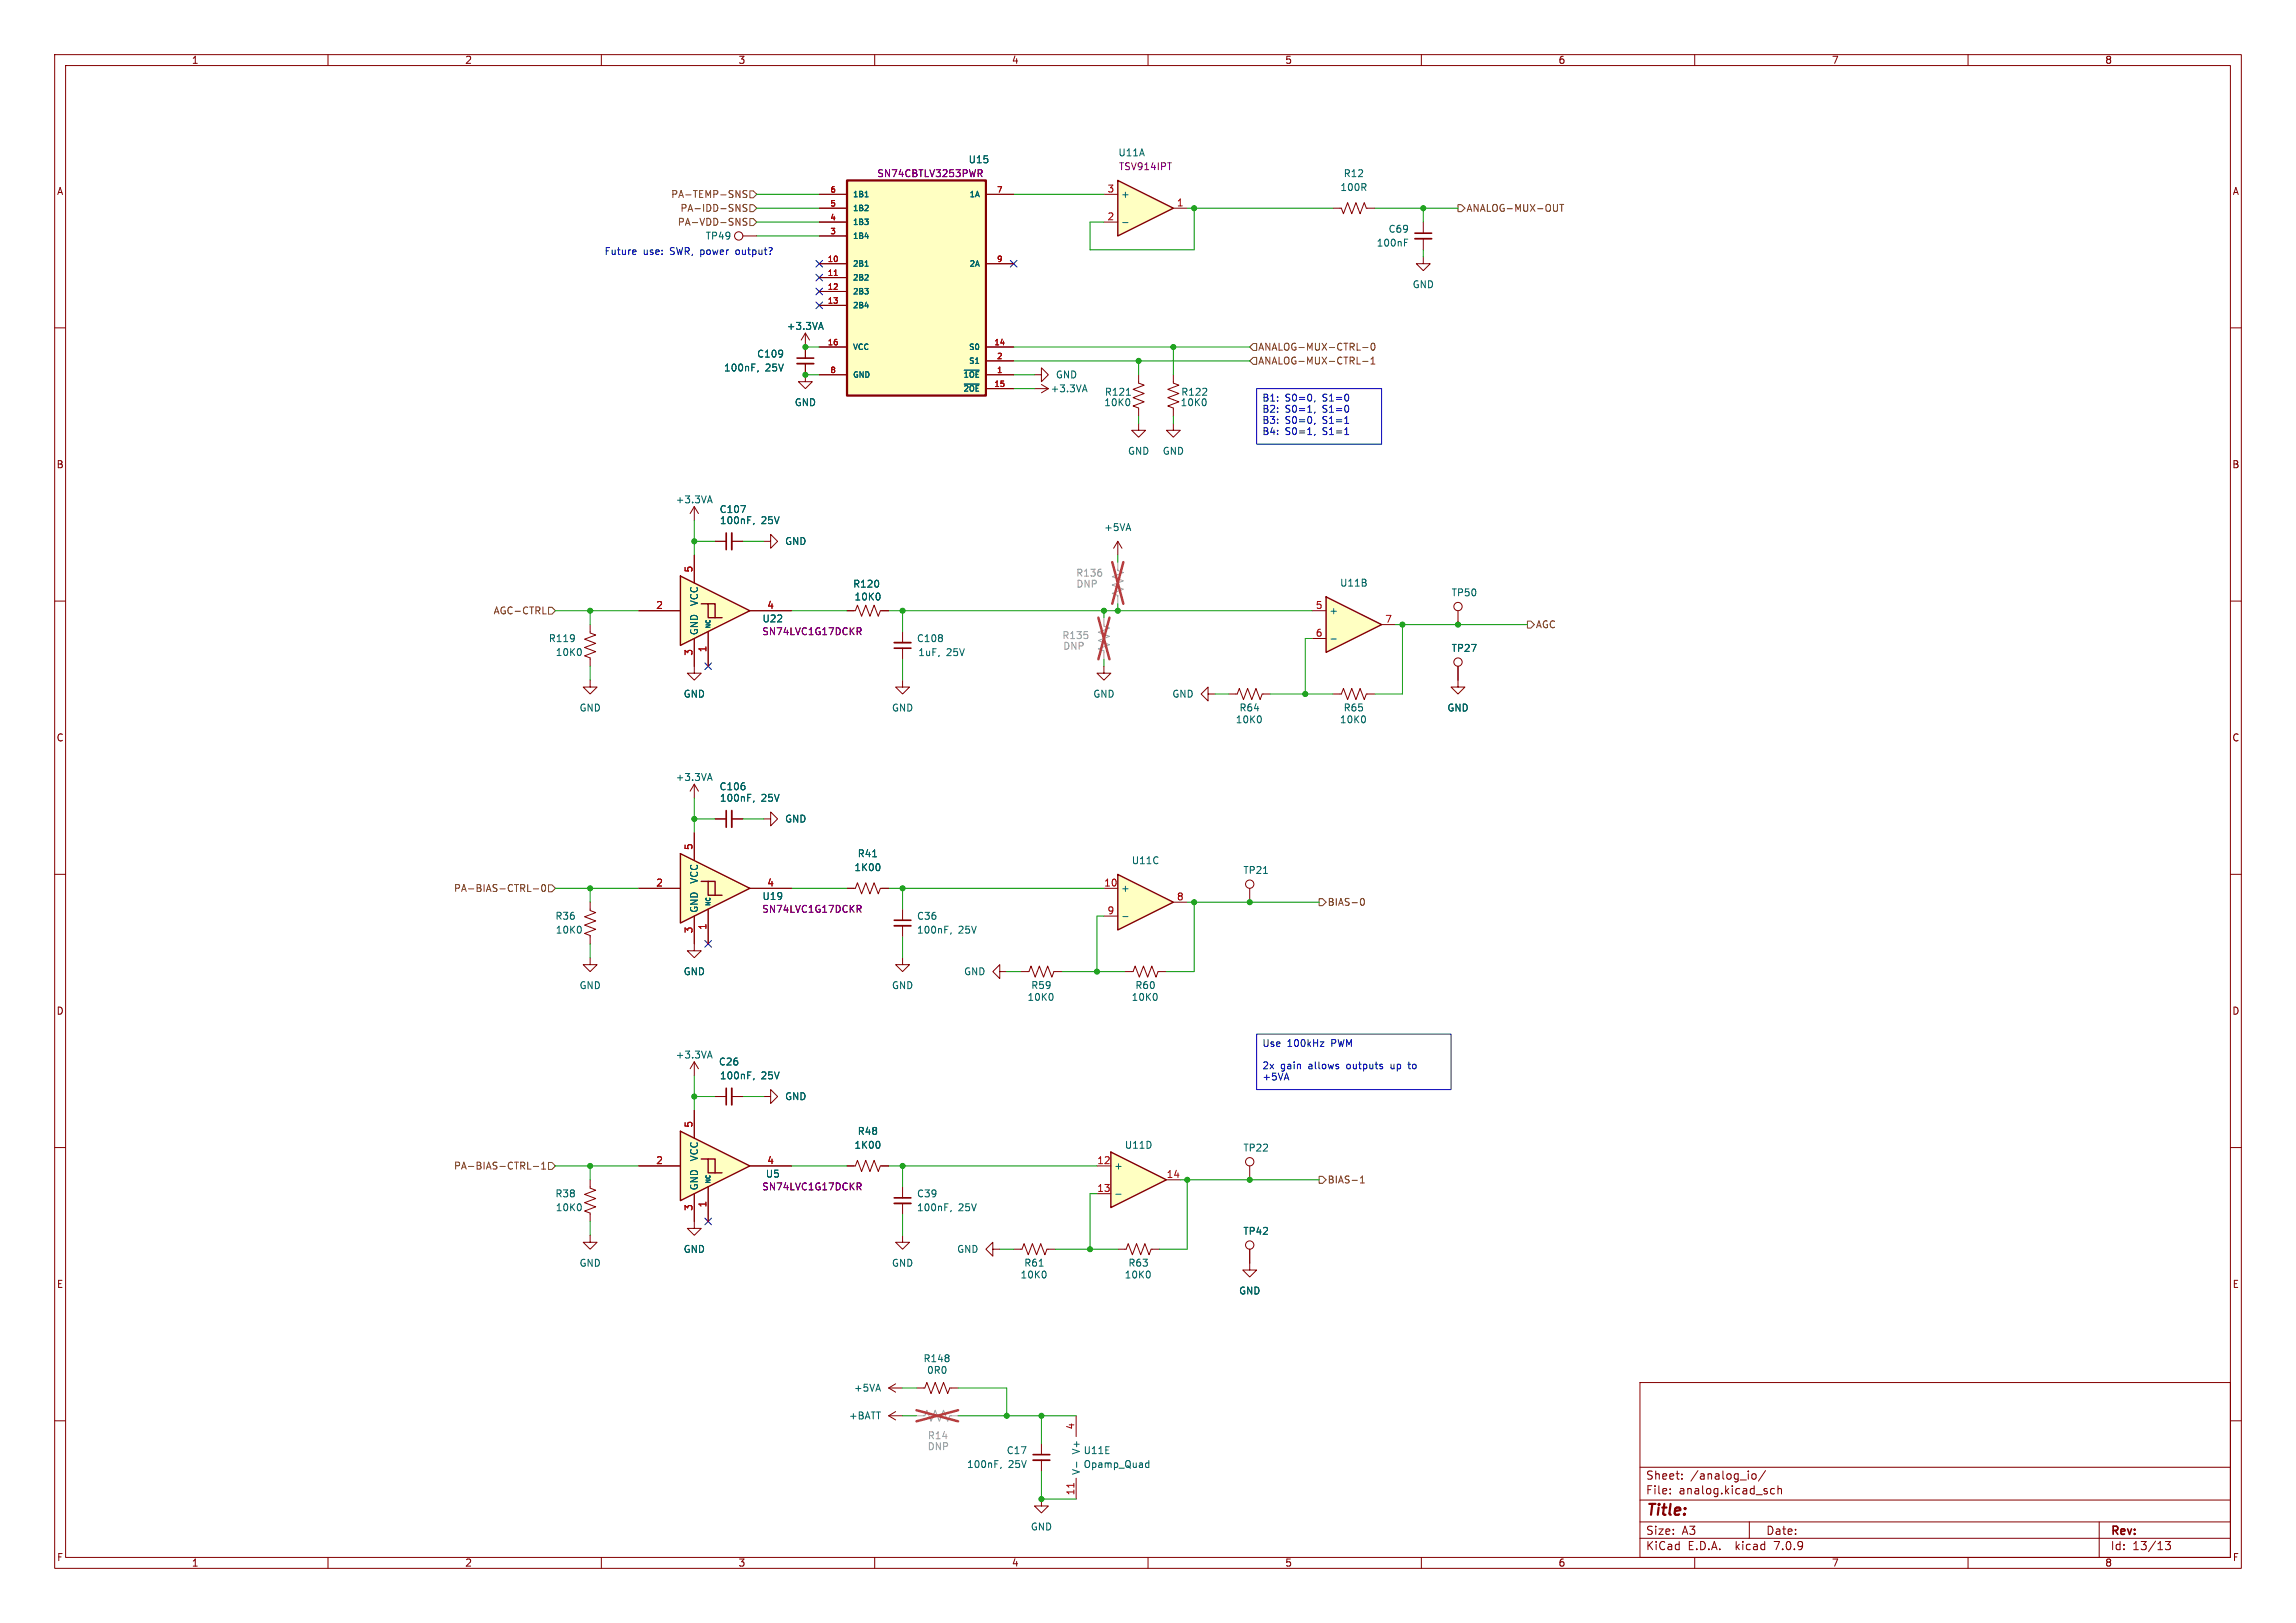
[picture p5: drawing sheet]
<svg xmlns="http://www.w3.org/2000/svg" width="420mm" height="297mm" viewBox="0 0 420 297" stroke-linecap="round" stroke-linejoin="round" font-family="sans-serif">
<defs><g id="words">
<text font-size="2.8" fill="#840000" x="301" y="277.9">Title:</text>
<g font-size="2.1" fill="#840000">
<text x="301" y="273.7">File:</text>
<text x="301" y="271">Sheet:</text>
<text x="307.1" y="273.7">analog.kicad_sch</text>
<text x="309.2" y="271">/analog_io/</text>
<text x="301" y="281.1">Size:</text>
<text x="307.6" y="281.1">A3</text>
<text x="323" y="281.1">Date:</text>
<text x="386" y="281.3">Rev:</text>
<text x="301" y="283.9">KiCad</text>
<text x="308.7" y="283.9">E.D.A.</text>
<text x="317.6" y="283.9">kicad</text>
<text x="324.8" y="283.9">7.0.9</text>
<text x="386" y="283.9">Id:</text>
<text x="390.1" y="283.9">13/13</text>
</g>
<g font-size="1.8" fill="#840000">
<text x="35" y="11.9">1</text>
<text x="85" y="11.9">2</text>
<text x="135" y="11.9">3</text>
<text x="185" y="11.9">4</text>
<text x="235" y="11.9">5</text>
<text x="285" y="11.9">6</text>
<text x="335" y="11.9">7</text>
<text x="385" y="11.9">8</text>
<text x="10.3" y="35.9">A</text>
<text x="408.3" y="35.9">A</text>
<text x="10.3" y="85.9">B</text>
<text x="408.2" y="85.9">B</text>
<text x="10.3" y="135.9">C</text>
<text x="408.2" y="135.9">C</text>
<text x="10.3" y="185.9">D</text>
<text x="408.2" y="185.9">D</text>
<text x="10.3" y="235.9">E</text>
<text x="408.3" y="235.9">E</text>
<text x="10.3" y="285.9">F</text>
<text x="35" y="286.9">1</text>
<text x="85" y="286.9">2</text>
<text x="135" y="286.9">3</text>
<text x="185" y="286.9">4</text>
<text x="235" y="286.9">5</text>
<text x="285" y="286.9">6</text>
<text x="335" y="286.9">7</text>
<text x="385" y="286.9">8</text>
<text x="408.3" y="285.9">F</text>
</g>
<g font-size="1.8" fill="#006464">
<text x="204.5" y="28.8">U11A</text>
<text x="177.1" y="30.1">U15</text>
<text x="245.1" y="35.2">100R</text>
<text x="245.7" y="32.6">R12</text>
<text x="205" y="36.4">+</text>
<text x="129" y="44">TP49</text>
<text x="251.7" y="45.3">100nF</text>
<text x="253.9" y="42.8">C69</text>
<text x="258.3" y="52.9">GND</text>
<text x="138.4" y="65.6">C109</text>
<text x="143.8" y="60.6">+3.3VA</text>
<text x="132.4" y="68.2">100nF,</text>
<text x="140" y="68.2">25V</text>
<text x="192.1" y="72">+3.3VA</text>
<text x="193" y="69.4">GND</text>
<text x="145.3" y="74.5">GND</text>
<text x="201.9" y="74.5">10K0</text>
<text x="202" y="72.6">R121</text>
<text x="215.9" y="74.5">10K0</text>
<text x="216" y="72.6">R122</text>
<text x="206.2" y="83.4">GND</text>
<text x="212.6" y="83.4">GND</text>
<text x="123.5" y="92.3">+3.3VA</text>
<text x="131.5" y="94.1">C107</text>
<text x="131.6" y="96.1">100nF,</text>
<text x="139.2" y="96.1">25V</text>
<text x="143.5" y="99.9">GND</text>
<text x="201.9" y="97.4">+5VA</text>
<text x="156" y="107.7">R120</text>
<text x="245" y="107.5">U11B</text>
<text x="127.9" y="111" transform="rotate(-90 127.9 111)">VCC</text>
<text x="156.2" y="110.1">10K0</text>
<text x="243.1" y="112.6">+</text>
<text x="265.4" y="109.3">TP50</text>
<text x="100.3" y="117.7">R119</text>
<text x="127.9" y="116.3" transform="rotate(-90 127.9 116.3)">GND</text>
<text x="139.4" y="114.1">U22</text>
<text x="167.6" y="117.7">C108</text>
<text x="265.4" y="119.5">TP27</text>
<text x="101.6" y="120.2">10K0</text>
<text x="167.9" y="120.3">1uF,</text>
<text x="173.1" y="120.3">25V</text>
<text x="105.9" y="130.4">GND</text>
<text x="125" y="127.9">GND</text>
<text x="163.1" y="130.4">GND</text>
<text x="199.9" y="127.9">GND</text>
<text x="214.4" y="127.9">GND</text>
<text x="226.6" y="130.4">R64</text>
<text x="245.7" y="130.4">R65</text>
<text x="264.7" y="130.4">GND</text>
<text x="226" y="132.6">10K0</text>
<text x="245" y="132.6">10K0</text>
<text x="123.5" y="143.1">+3.3VA</text>
<text x="131.5" y="144.8">C106</text>
<text x="131.6" y="146.9">100nF,</text>
<text x="139.2" y="146.9">25V</text>
<text x="143.5" y="150.7">GND</text>
<text x="127.9" y="161.8" transform="rotate(-90 127.9 161.8)">VCC</text>
<text x="156.2" y="159.6">1K00</text>
<text x="156.8" y="157.1">R41</text>
<text x="206.9" y="158.3">U11C</text>
<text x="227.3" y="160.1">TP21</text>
<text x="127.9" y="167.1" transform="rotate(-90 127.9 167.1)">GND</text>
<text x="139.4" y="164.9">U19</text>
<text x="205" y="163.4">+</text>
<text x="101.5" y="168.5">R36</text>
<text x="101.6" y="171">10K0</text>
<text x="167.6" y="171">100nF,</text>
<text x="167.6" y="168.5">C36</text>
<text x="175.3" y="171">25V</text>
<text x="125" y="178.7">GND</text>
<text x="176.3" y="178.7">GND</text>
<text x="105.9" y="181.2">GND</text>
<text x="163.1" y="181.2">GND</text>
<text x="187.9" y="183.4">10K0</text>
<text x="188.5" y="181.2">R59</text>
<text x="206.9" y="183.4">10K0</text>
<text x="207.6" y="181.2">R60</text>
<text x="123.5" y="193.9">+3.3VA</text>
<text x="131.4" y="195.2">C26</text>
<text x="131.6" y="197.7">100nF,</text>
<text x="139.2" y="197.7">25V</text>
<text x="143.5" y="201.5">GND</text>
<text x="156.8" y="207.9">R48</text>
<text x="127.9" y="212.6" transform="rotate(-90 127.9 212.6)">VCC</text>
<text x="140" y="215.7">U5</text>
<text x="156.2" y="210.4">1K00</text>
<text x="203.7" y="214.2">+</text>
<text x="205.7" y="210.4">U11D</text>
<text x="227.3" y="210.9">TP22</text>
<text x="101.5" y="219.3">R38</text>
<text x="101.6" y="221.8">10K0</text>
<text x="127.9" y="217.9" transform="rotate(-90 127.9 217.9)">GND</text>
<text x="167.6" y="221.8">100nF,</text>
<text x="167.6" y="219.3">C39</text>
<text x="175.3" y="221.8">25V</text>
<text x="227.3" y="226.2">TP42</text>
<text x="105.9" y="232">GND</text>
<text x="125" y="229.5">GND</text>
<text x="163.1" y="232">GND</text>
<text x="175" y="229.5">GND</text>
<text x="187.3" y="232">R61</text>
<text x="206.3" y="232">R63</text>
<text x="186.6" y="234.2">10K0</text>
<text x="205.6" y="234.2">10K0</text>
<text x="226.6" y="237.1">GND</text>
<text x="168.8" y="249.5">R148</text>
<text x="169.5" y="251.6">0R0</text>
<text x="156.1" y="254.9">+5VA</text>
<text x="155.2" y="259.9">+BATT</text>
<text x="176.8" y="268.8">100nF,</text>
<text x="184.1" y="266.3">C17</text>
<text x="184.4" y="268.8">25V</text>
<text x="197.7" y="266.3" transform="rotate(-90 197.7 266.3)">V+</text>
<text x="198.1" y="266.3">U11E</text>
<text x="198.1" y="268.8">Opamp_Quad</text>
<text x="197.7" y="270" transform="rotate(-90 197.7 270)">V-</text>
<text x="188.5" y="280.3">GND</text>
</g>
<g font-size="1.8" fill="#840084">
<text x="160.4" y="32.6">SN74CBTLV3253PWR</text>
<text x="204.6" y="31.3">TSV914IPT</text>
<text x="139.3" y="116.4">SN74LVC1G17DCKR</text>
<text x="139.3" y="167.2">SN74LVC1G17DCKR</text>
<text x="139.3" y="218">SN74LVC1G17DCKR</text>
</g>
<g font-size="1.8" fill="#a90000">
<text x="202.5" y="35.3">3</text>
<text x="202.5" y="40.4">2</text>
<text x="215.2" y="37.8">1</text>
<text x="126.7" y="104.8" transform="rotate(-90 126.7 104.8)">5</text>
<text x="119.9" y="111.5">2</text>
<text x="140.3" y="111.5">4</text>
<text x="240.6" y="111.5">5</text>
<text x="129.3" y="119.5" transform="rotate(-90 129.3 119.5)">1</text>
<text x="240.6" y="116.6">6</text>
<text x="253.3" y="114">7</text>
<text x="126.7" y="120.1" transform="rotate(-90 126.7 120.1)">3</text>
<text x="126.7" y="155.6" transform="rotate(-90 126.7 155.6)">5</text>
<text x="119.9" y="162.3">2</text>
<text x="140.3" y="162.3">4</text>
<text x="201.9" y="162.3">10</text>
<text x="202.5" y="167.4">9</text>
<text x="215.2" y="164.8">8</text>
<text x="126.7" y="170.9" transform="rotate(-90 126.7 170.9)">3</text>
<text x="129.3" y="170.3" transform="rotate(-90 129.3 170.3)">1</text>
<text x="126.7" y="206.4" transform="rotate(-90 126.7 206.4)">5</text>
<text x="119.9" y="213.1">2</text>
<text x="140.3" y="213.1">4</text>
<text x="200.6" y="213.1">12</text>
<text x="213.3" y="215.6">14</text>
<text x="126.7" y="221.7" transform="rotate(-90 126.7 221.7)">3</text>
<text x="129.3" y="221.1" transform="rotate(-90 129.3 221.1)">1</text>
<text x="200.6" y="218.2">13</text>
<text x="196.6" y="261.7" transform="rotate(-90 196.6 261.7)">4</text>
<text x="196.6" y="273.7" transform="rotate(-90 196.6 273.7)">11</text>
</g>
<g font-size="1.8" fill="#725600">
<text x="122.7" y="36.4">PA-TEMP-SNS</text>
<text x="123.9" y="41.5">PA-VDD-SNS</text>
<text x="124.4" y="39">PA-IDD-SNS</text>
<text x="268.2" y="39">ANALOG-MUX-OUT</text>
<text x="230.1" y="64.4">ANALOG-MUX-CTRL-0</text>
<text x="230.1" y="66.9">ANALOG-MUX-CTRL-1</text>
<text x="90.2" y="112.6">AGC-CTRL</text>
<text x="280.9" y="115.2">AGC</text>
<text x="82.9" y="163.4">PA-BIAS-CTRL-0</text>
<text x="242.8" y="166">BIAS-0</text>
<text x="82.9" y="214.2">PA-BIAS-CTRL-1</text>
<text x="242.8" y="216.8">BIAS-1</text>
</g>
<g font-size="1.8" fill="#0000c2">
<text x="110.5" y="46.7">Future</text>
<text x="117.6" y="46.7">use:</text>
<text x="122.7" y="46.7">SWR, power</text>
<text x="135.1" y="46.7">output?</text>
<text x="230.8" y="73.8">B1:</text>
<text x="230.8" y="75.8">B2:</text>
<text x="230.8" y="77.9">B3:</text>
<text x="235.1" y="73.8">S0=0,</text>
<text x="235.1" y="75.8">S0=1,</text>
<text x="235.1" y="77.9">S0=0,</text>
<text x="242.1" y="73.8">S1=0</text>
<text x="242.1" y="75.8">S1=0</text>
<text x="242.1" y="77.9">S1=1</text>
<text x="230.8" y="79.9">B4:</text>
<text x="235.1" y="79.9">S0=1,</text>
<text x="242.1" y="79.9">S1=1</text>
<text x="230.8" y="191.9">Use</text>
<text x="235.4" y="191.9">100kHz</text>
<text x="243.6" y="191.9">PWM</text>
<text x="230.8" y="196">2x</text>
<text x="234.2" y="196">gain</text>
<text x="239.5" y="196">allows</text>
<text x="246.6" y="196">outputs</text>
<text x="254.9" y="196">up</text>
<text x="258.3" y="196">to</text>
<text x="230.8" y="198">+5VA</text>
</g>
<g font-size="1.8" fill="#989898">
<text x="196.8" y="105.7">R136</text>
<text x="196.8" y="107.7">DNP</text>
<text x="194.2" y="117.1">R135</text>
<text x="194.4" y="119.1">DNP</text>
<text x="169.6" y="263.6">R14</text>
<text x="169.6" y="265.6">DNP</text>
</g>
<g font-size="1.4" fill="#a90000">
<text x="151.8" y="35.3">6</text>
<text x="182.3" y="35.3">7</text>
<text x="151.8" y="40.4">4</text>
<text x="151.8" y="37.8">5</text>
<text x="151.8" y="42.9">3</text>
<text x="151.3" y="48">10</text>
<text x="151.3" y="50.5">11</text>
<text x="151.3" y="53.1">12</text>
<text x="182.3" y="48">9</text>
<text x="151.3" y="55.6">13</text>
<text x="151.3" y="63.2">16</text>
<text x="181.8" y="63.2">14</text>
<text x="182.3" y="65.8">2</text>
<text x="151.8" y="68.3">8</text>
<text x="181.8" y="70.9">15</text>
<text x="182.3" y="68.3">1</text>
</g>
<g font-size="1.4" fill="#006464">
<text x="156" y="41.4">1B3</text>
<text x="156" y="38.8">1B2</text>
<text x="156" y="36.3">1B1</text>
<text x="177.2" y="36.3">1A</text>
<text x="156" y="43.9">1B4</text>
<text x="156" y="49">2B1</text>
<text x="156" y="51.5">2B2</text>
<text x="177.2" y="49">2A</text>
<text x="156" y="54.1">2B3</text>
<text x="156" y="56.6">2B4</text>
<text x="156" y="64.2">VCC</text>
<text x="177.1" y="64.2">S0</text>
<text x="156" y="69.3">GND</text>
<text x="176.1" y="69.3">~{1OE}</text>
<text x="176.1" y="71.9">~{2OE}</text>
<text x="177.1" y="66.8">S1</text>
</g>
<g font-size="1.1" fill="#006464">
<text x="130.1" y="115.1" transform="rotate(-90 130.1 115.1)">NC</text>
<text x="130.1" y="165.9" transform="rotate(-90 130.1 165.9)">NC</text>
<text x="130.1" y="216.7" transform="rotate(-90 130.1 216.7)">NC</text>
</g>
</g></defs>
<g fill="none" stroke="#840000" stroke-width=".18">
<path d="M10 10h400v277h-400zM12 12h396v273h-396zM60 10v2M110 10v2M160 10v2M210 10v2M260 10v2M310 10v2M360 10v2M10 60h2M408 60h2M10 110h2"/>
<path d="M408 110h2M10 160h2M408 160h2M10 210h2M165.1 217.2v2M408 210h2M165.1 226.1v1.2h1.3l-1.3 1.3-1.3-1.3h1.3M165.1 220.2v2M185.4 228.6h1.5l.4-1 .8 2 .7-2 .8 2 .8-2 .7 2 .4-1h1.5M10 260h2M300 253h108v32h-108zM408 260h2"/>
<path d="M300 278.5h108M300 274.5h108M300 268.5h108M305.5 273.2v.2M305.5 272.5v.1M307.7 270.5v.2M307.7 269.8v.1M320 278.5v3M320.6 269.8l.3-.1 .3 .3v.4l-.3 .3-.3-.1-.2-.2v-.4zM322.9 269.1l-1.2 1.9M324.6 272.5l-.4-.1-.3 .3v.4l.1 .2h.6M325.2 272.5l.2-.1 .4 .1 .1 .9"/>
<path d="M325.2 271.9v1.5M384 278.5v6.5M60 285v2M110 285v2M160 285v2M210 285v2M260 285v2M300 281.5h108M310 285v2M360 285v2M396.1 282.1h.9l-.5 .6 .4 .1v.6l-.2 .2h-.4l-.2-.2"/>
</g>
<g fill="#fff" stroke="#fff" stroke-width=".18">
<path d="M229.9 71.1h22.8v10.2h-22.8z"/>
<path d="M229.9 189.2h35.5v10.2h-35.5z"/>
</g>
<path d="M174 221.5l-.1 .2M190.1 231.7h.7M191.2 232.7l.1 .4-.1 .6" fill="none" stroke="#006464" stroke-width=".18"/>
<path d="M163.6 220.2h3" fill="none" stroke="#840000" stroke-width=".33"/>
<path d="M163.6 219.2h3" fill="none" stroke="#840000" stroke-width=".3"/>
<path d="M204.5 160l10.1 5.1-10.1 5.1z" fill="#ffffc2"/>
<path d="M204.5 160l10.1 5.1-10.1 5.1z" fill="none" stroke="#840000" stroke-width=".25"/>
<g fill="none" stroke="#840000" stroke-width=".18">
<path d="M149.9 38.1h5M149.9 35.6h5M180.3 35.6h5.1M243.8 38.1h1.6l.3 1 .8-2 .8 2 .7-2 .8 2 .8-2 .3 1h1.6M149.9 48.3h5M149.9 50.8h5M149.9 53.3h5M149.9 55.9h5M149.9 43.2h5M149.9 40.6h5M180.3 48.3h5.1M260.3 47v1.3h1.3l-1.3 1.2-1.2-1.2h1.2"/>
<path d="M260.3 40.6v2.1M260.3 43.7v2M149.9 68.6h5M149.9 63.5h5M180.3 68.6h5.1M180.3 63.5h5.1M180.3 71.1h5.1M180.3 66h5.1M208.3 68.6v1.5l1 .4-2 .7 2 .8-2 .8 2 .7-2 .8 1 .4v1.5M208.3 77.5v1.2h1.2l-1.2 1.3-1.3-1.3h1.3M214.6 68.6v1.5l1 .4-2 .7 2 .8-2 .8 2 .7-2 .8 1 .4v1.5M130.8 99.1h2"/>
<path d="M133.9 99.1h2M139.7 99.1h1.3v-1.3l1.2 1.3-1.2 1.2v-1.2M107.9 114.3v1.5l1.1 .4-2.1 .8 2.1 .7-2.1 .8 2.1 .8-2.1 .7 1 .4v1.5M107.9 124.5v1.2h1.3l-1.3 1.3-1.2-1.3h1.2M201.9 162.6h2.6M201.9 167.6h2.6M214.6 165.1h2.6M228.6 162.6v2.5"/>
<circle cx="228.6" cy="161.8" r=".76"/>
</g>
<g fill="none" stroke="#006464" stroke-width=".18">
<path d="M158.2 36h.6M158.2 48.7h.6M256.9 44.4h.4M256.9 43.8h.6M176.4 67.7h2.7M176.4 70.3h2.7M206 72.3h.8M206.5 73.1l.2 .4-.2 .6M220.6 73.2v.6l-.1 .3M135.5 92.5h.9l-.6 1.3M137.9 95.8l-.1 .2M106.2 118.8l.1 .4-.1 .6"/>
<path d="M231.1 159.8h.8M205.4 167.7h.9"/>
</g>
<path d="M258.8 43.7h3.1M133.9 97.5v3.1" fill="none" stroke="#840000" stroke-width=".33"/>
<path d="M258.8 42.7h3.1M132.8 97.5v3.1" fill="none" stroke="#840000" stroke-width=".3"/>
<path d="M204.5 102.9v1.5l1 .4-2 .7 2 .8-2 .8 2 .7-2 .8 1 .4v1.5" fill="none" stroke="#a1a1a1" stroke-width=".18"/>
<path d="M203.5 102.9l2 7.6M205.5 102.9l-2 7.6" fill="none" stroke="#eb3a3d" stroke-width=".46"/>
<path d="M154.9 33h25.4v39.4h-25.4z" fill="#ffffc2" stroke="#ffffc2" stroke-width=".18"/>
<path d="M154.9 33h25.4v39.4h-25.4z" fill="none" stroke="#840000" stroke-width=".41"/>
<path d="M152.6 50.4h.6" fill="none" stroke="#a90000" stroke-width=".18"/>
<path d="M178.9 31.1h.5l.2 .2-.1 .4h-.6M179.2 31.7l.4 .6" fill="none" stroke="#840084" stroke-width=".18"/>
<path d="M204.5 33l10.1 5.1-10.1 5.1z" fill="#ffffc2"/>
<path d="M204.5 33l10.1 5.1-10.1 5.1z" fill="none" stroke="#840000" stroke-width=".25"/>
<g fill="none" stroke="#840000" stroke-width=".18">
<path d="M201.9 35.6h2.6M214.6 38.1h2.6M135.9 43.2h2.5M201.9 40.6h2.6M147.3 66.5v3.4h1.3l-1.3 1.2-1.3-1.2h1.3M147.3 63.5v2M189.2 68.6h1.3v-1.3l1.3 1.3-1.3 1.3v-1.3M189.2 71.1h2.6M190.5 70.4l1.3 .7M191.8 71.1l-1.3 .8M214.6 77.5v1.2h1.3l-1.3 1.3-1.2-1.3h1.2M127 92.7l.8 1.3"/>
<path d="M127 92.7v2.6M127 92.7l-.8 1.3M130.8 149.9h2M133.9 149.9h2M154.9 162.6h1.6l.3-1.1 .8 2.1 .8-2.1 .7 2.1 .8-2.1 .8 2.1 .3-1h1.6M190.5 264.2v2M190.5 267.2v2"/>
<circle cx="135.1" cy="43.2" r=".76"/>
</g>
<path d="M205.4 40.7h.9M138.7 67.8l-.1 .3M198.1 71.3h.6M198.4 70.4l.4 1.3M129.5 91.7h.6M129.8 90.7l.5 1.3M137.9 146.6l-.1 .2M159.6 156.8h.8M160.8 158.2l.2 .3-.2 .7M183.1 268.5l-.1 .2" fill="none" stroke="#006464" stroke-width=".18"/>
<path d="M145.8 66.5h3M133.9 148.3v3.1M189 267.2h3" fill="none" stroke="#840000" stroke-width=".33"/>
<path d="M145.8 65.5h3M132.8 148.3v3.1M189 266.2h3" fill="none" stroke="#840000" stroke-width=".3"/>
<g fill="#ffffc2">
<path d="M129.5 161.3h1.3v2.5z"/>
<path d="M124.5 156.2l12.7 6.4-12.7 6.3z"/>
<path d="M128.3 161.3l3.8 2.5h-2.6v-2.5z"/>
</g>
<path d="M124.5 156.2l12.7 6.4-12.7 6.3zM128.3 161.3h1.2v2.5h2.6M129.5 161.3h1.3v2.5" fill="none" stroke="#840000" stroke-width=".25"/>
<g fill="none" stroke="#840000" stroke-width=".18">
<path d="M165.1 115.6v2M165.1 118.6v2.1M127 121.9v1.3h1.3l-1.3 1.3-1.3-1.3h1.3M165.1 124.5v1.2h1.3l-1.3 1.3-1.3-1.3h1.3M127 143.5v2.6M127 152.4v5.1M127 143.5l.8 1.3M127 143.5l-.8 1.3M139.7 149.9h1.3v-1.3l1.2 1.3-1.2 1.2v-1.2M116.8 162.6h7.7M127 167.6v5.1M129.5 166.4v6.3"/>
<path d="M137.2 162.6h7.6M204.5 228.6h1.5l.4-1 .7 2 .8-2 .8 2 .7-2 .8 2 .4-1h1.5M162.6 259.1l1.2 .7M162.6 259.1h2.5M162.6 254h2.5M162.6 254l1.2 .8M163.8 258.3l-1.2 .8M163.8 253.2l-1.2 .8M167.6 254h1.6l.3-1 .8 2 .8-2 .7 2 .8-2 .8 2 .3-1h1.6"/>
</g>
<path d="M156.8 165.7h.5l.2 .2-.1 .4h-.6M157.1 166.3l.4 .6" fill="none" stroke="#840084" stroke-width=".18"/>
<path d="M129.5 142.5h.6M129.8 141.5l.5 1.3M210.3 232.7l.1 .4-.1 .6" fill="none" stroke="#006464" stroke-width=".18"/>
<path d="M163.6 117.6h3" fill="none" stroke="#840000" stroke-width=".33"/>
<path d="M163.6 118.6h3" fill="none" stroke="#840000" stroke-width=".3"/>
<path d="M201.9 113v1.6l1 .3-2 .8 2 .8-2 .7 2 .8-2 .7 1 .4v1.6M167.6 259.1h1.6l.3-1 .8 2 .8-2 .7 2 .8-2 .8 2 .3-1h1.6" fill="none" stroke="#a1a1a1" stroke-width=".18"/>
<path d="M200.9 113l2 7.7M202.9 113l-2 7.7M167.6 258.1l7.7 2M175.3 258.1l-7.7 2" fill="none" stroke="#eb3a3d" stroke-width=".46"/>
<g fill="#ffffc2">
<path d="M129.5 110.5h1.3v2.5z"/>
<path d="M124.5 105.4l12.7 6.4-12.7 6.3z"/>
<path d="M128.3 110.5l3.8 2.5h-2.6v-2.5z"/>
</g>
<path d="M124.5 105.4l12.7 6.4-12.7 6.3zM128.3 110.5h1.2v2.5h2.6M129.5 110.5h1.3v2.5" fill="none" stroke="#840000" stroke-width=".25"/>
<g fill="none" stroke="#840000" stroke-width=".18">
<path d="M204.5 99.1l-.8 1.2M204.5 99.1v2.5M204.5 99.1l.7 1.2M116.8 111.8h7.7M127 101.6v5.1M127 116.8v5.1M129.5 115.6v6.3M137.2 111.8h7.6M154.9 111.8h1.6l.3-1.1 .8 2.1 .8-2.1 .7 2.1 .8-2.1 .8 2.1 .3-1h1.6M186.7 177.8h1.5l.4-1 .8 2 .7-2 .8 2 .7-2 .8 2 .4-1h1.5M205.7 177.8h1.6l.3-1 .8 2 .8-2 .7 2 .8-2 .8 2 .3-1h1.6M181.6 228.6v-1.3l-1.3 1.3 1.3 1.3v-1.3h1.3"/>
<path d="M196.8 259.1v3.8M190.5 274.3v1.3h-1.3l1.3 1.3 1.3-1.3h-1.3M196.8 270.5v3.8"/>
</g>
<path d="M156.8 114.9h.5l.2 .2-.1 .4h-.6M157.1 115.5l.4 .6" fill="none" stroke="#840084" stroke-width=".18"/>
<path d="M160.9 108.7l.1 .3-.1 .7M192.5 181.9l.1 .4-.1 .6M211.5 181.9l.2 .4-.2 .6M196.9 267.5v1M209.7 268.5h.4M209.7 267.8h.4M210.1 267.3v1.2" fill="none" stroke="#006464" stroke-width=".18"/>
<path d="M196.4 271.4v.8" fill="none" stroke="#a90000" stroke-width=".18"/>
<path d="M203.2 210.8l10.2 5.1-10.2 5.1z" fill="#ffffc2"/>
<path d="M203.2 210.8l10.2 5.1-10.2 5.1z" fill="none" stroke="#840000" stroke-width=".25"/>
<g fill="none" stroke="#840000" stroke-width=".18">
<path d="M243.8 127h1.6l.3-1 .8 2 .8-2 .7 2 .8-2 .8 2 .3-1h1.6M266.7 124.5v1.2h1.3l-1.3 1.3-1.3-1.3h1.3M165.1 175.3v1.2h1.3l-1.3 1.3-1.3-1.3h1.3M165.1 166.4v2M165.1 169.4v2.1M182.9 177.8v-1.3l-1.3 1.3 1.3 1.3v-1.3h1.2M200.7 213.4h2.5M200.7 218.4h2.5M213.4 215.9h2.5M228.6 213.4v2.5M228.6 228.6v3.8h1.3l-1.3 1.3-1.3-1.3h1.3"/>
<circle cx="228.6" cy="212.6" r=".76"/>
<circle cx="228.6" cy="227.8" r=".76"/>
</g>
<path d="M249.6 131.1l.2 .4-.2 .6M174 170.7l-.1 .2M204.1 218.5h1" fill="none" stroke="#006464" stroke-width=".18"/>
<path d="M163.6 169.4h3" fill="none" stroke="#840000" stroke-width=".33"/>
<path d="M163.6 168.4h3" fill="none" stroke="#840000" stroke-width=".3"/>
<path d="M242.6 109.2l10.1 5.1-10.1 5.1z" fill="#ffffc2"/>
<path d="M242.6 109.2l10.1 5.1-10.1 5.1z" fill="none" stroke="#840000" stroke-width=".25"/>
<g fill="none" stroke="#840000" stroke-width=".18">
<path d="M240 111.8h2.6M240 116.8h2.6M252.7 114.3h2.6M266.7 111.8v2.5M201.9 121.9v1.3h1.3l-1.3 1.3-1.2-1.3h1.2M221 127v-1.3l-1.3 1.3 1.3 1.3v-1.3h1.2M224.8 127h1.5l.4-1 .8 2 .7-2 .8 2 .7-2 .8 2 .4-1h1.5M266.7 121.9v2.6M107.9 175.3v1.2h1.3l-1.3 1.3-1.2-1.3h1.2M107.9 165.1v1.5l1.1 .4-2.1 .8 2.1 .7-2.1 .8 2.1 .8-2.1 .7 1 .4v1.5M154.9 213.4h1.6l.3-1.1 .8 2.1 .8-2.1 .7 2.1 .8-2.1 .8 2.1 .3-1h1.6M107.9 226.1v1.2h1.3l-1.3 1.3-1.2-1.3h1.2"/>
<path d="M127 223.5v1.3h1.3l-1.3 1.3-1.3-1.3h1.3"/>
<circle cx="266.7" cy="111" r=".76"/>
<circle cx="266.7" cy="121.2" r=".76"/>
</g>
<path d="M243.5 116.9h.9M230.6 131.1l.1 .4-.1 .6M106.2 169.6l.1 .4-.1 .6M160.8 209l.2 .3-.2 .7" fill="none" stroke="#006464" stroke-width=".18"/>
<g fill="#ffffc2">
<path d="M129.5 212.1h1.3v2.5z"/>
<path d="M124.5 207l12.7 6.4-12.7 6.3z"/>
<path d="M128.3 212.1l3.8 2.5h-2.6v-2.5z"/>
</g>
<path d="M124.5 207l12.7 6.4-12.7 6.3zM128.3 212.1h1.2v2.5h2.6M129.5 212.1h1.3v2.5" fill="none" stroke="#840000" stroke-width=".25"/>
<g fill="none" stroke="#840000" stroke-width=".18">
<path d="M149.9 38.1h5M149.9 35.6h5M180.3 35.6h5.1M149.9 48.3h5M149.9 50.8h5M149.9 53.3h5M149.9 55.9h5M149.9 43.2h5M149.9 40.6h5M180.3 48.3h5.1M147.3 61l-.7 1.2M147.3 61v4.5"/>
<path d="M147.3 66.5v2.1M147.3 61l.8 1.2M149.9 68.6h5M149.9 63.5h5M180.3 68.6h5.1M180.3 63.5h5.1M180.3 71.1h5.1M180.3 66h5.1M130.8 99.1h2M133.9 99.1h2M116.8 111.8h7.7M127 101.6v5.1"/>
<path d="M127 116.8v5.1M129.5 115.6v6.3M137.2 111.8h7.6M154.9 111.8h1.3M161.3 111.8h1.3M266.7 121.9v2.6M127 152.4v5.1M130.8 149.9h2M133.9 149.9h2M116.8 162.6h7.7M127 167.6v6.4h1.3l-1.3 1.3-1.3-1.3h1.3M129.5 166.4v6.3"/>
<path d="M137.2 162.6h7.6M154.9 162.6h1.3M161.3 162.6h1.3M127 194.3v2.6M127 194.3l.8 1.3M127 194.3l-.8 1.3M107.9 215.9v1.5l1.1 .4-2.1 .8 2.1 .7-2.1 .8 2.1 .8-2.1 .7 1 .4v1.5M116.8 213.4h7.7M127 203.2v5.1M127 218.4v5.1M129.5 217.2v6.3M130.8 200.7h2"/>
<path d="M133.9 200.7h2M137.2 213.4h7.6M139.7 200.7h1.3v-1.3l1.2 1.3-1.2 1.2v-1.2M154.9 213.4h1.3M161.3 213.4h1.3M228.6 228.6v2.5"/>
</g>
<path d="M178.9 31.1h.5l.2 .2-.1 .4h-.6M179.2 31.7l.4 .6M156.8 114.9h.5l.2 .2-.1 .4h-.6M157.1 115.5l.4 .6M156.8 165.7h.5l.2 .2-.1 .4h-.6M157.1 166.3l.4 .6M156.8 216.5h.5l.2 .2-.1 .4h-.6M157.1 217.1l.4 .6" fill="none" stroke="#840084" stroke-width=".18"/>
<path d="M133.9 199.1v3.1" fill="none" stroke="#840000" stroke-width=".33"/>
<path d="M132.8 199.1v3.1" fill="none" stroke="#840000" stroke-width=".3"/>
<g fill="none" stroke="#006464" stroke-width=".18">
<path d="M158.2 36h.6M149.9 59.9h.6M150.2 59l.4 1.3M158.2 48.7h.6M138.7 67.8l-.1 .3M176.4 67.7h2.7M176.4 70.3h2.7M135.5 92.5h.9l-.6 1.3M137.9 95.8l-.1 .2M160.9 108.7l.1 .3-.1 .7M137.9 146.6l-.1 .2M159.6 156.8h.8"/>
<path d="M160.8 158.2l.2 .3-.2 .7M129.5 193.3h.6M129.8 192.3l.5 1.3M137.9 197.4l-.1 .2M160.8 209l.2 .3-.2 .7M106.2 220.4l.1 .4-.1 .6"/>
</g>
<g fill="none" stroke="#725600" stroke-width=".18">
<path d="M134.6 34.9l.8 1.2v-1.2M134.6 37.4l.8 1.3v-1.3M134.6 39.9l.8 1.3v-1.3M136.6 37.5l-.5-.1-.2 .3 .1 .3 .6 .2v.4l-.2 .1-.5-.1M136.6 34.9h-.5l-.2 .2 .1 .3 .6 .3v.3l-.2 .1h-.5M137.2 34.9h.6l.6 .7-.6 .6h-.6zM137.2 37.5h.6l.6 .6-.6 .6h-.6zM266.7 37.5h.6l.7 .6-.7 .6h-.6zM285.3 37.4h.7M285.7 37.4v1.3M136.6 40l-.5-.1-.2 .3 .1 .3 .6 .2v.4l-.2 .1h-.5M137.2 40h.6l.6 .6-.6 .7h-.6z"/>
<path d="M229.2 62.9h.7v1.2h-.7l-.6-.6zM229.2 65.4h.7v1.3h-.7l-.6-.7zM249.3 63.6h.9M249.3 66.1h.9M250.8 66.6h.7M250.8 65.7l.3-.4v1.3M250.9 62.9l.2-.1a.68 .68 0 0 1 .4 .6 .68 .68 0 0 1-.4 .7l-.3-.5zM99.3 112.3h.6M100.3 111.1h.7l.6 .7-.6 .6h-.7zM279.4 113.7h.6l.7 .6-.7 .6h-.6zM97.6 162.7h.9M99.2 162l.2-.1a.68 .68 0 0 1 .4 .6 .68 .68 0 0 1-.4 .6l-.3-.4z"/>
<path d="M100.3 161.9h.7l.6 .7-.6 .6h-.7zM241.3 164.5h.6l.7 .6-.7 .6h-.6zM248.9 164.7l.3-.3a.68 .68 0 0 1 .4 .6 .68 .68 0 0 1-.4 .7l-.3-.3M96.5 213.9h.6M97.6 213.5h.9M99.1 213.9h.7M99.1 213l.3-.3v1.2M100.3 212.7h.7l.6 .7-.6 .6h-.7zM241.3 215.3h.6l.7 .6-.7 .6h-.6zM248.8 216.5h.8M248.8 215.6l.4-.4v1.3"/>
</g>
<g fill="none" stroke="#0000c2" stroke-width=".18">
<path d="M115.9 45.7l.4 .1v.2l-.6 .2M116.3 46.5l-.4 .1M229.9 71.1h22.8v10.2h-22.8zM240.5 73.3l-.1 .3M240.5 75.4l-.1 .2M240.5 77.4l-.1 .3M240.5 79.5l-.1 .2M246 77.5h.7M246 79.5h.7M229.9 189.2h35.5v10.2h-35.5zM241.5 190.7h.7l-.7 .8h.7M257.5 194.7h.5"/>
<path d="M257.7 194.3l.1 1.2"/>
</g>
<g fill="none" stroke="#009600" stroke-width=".18">
<path d="M138.4 38.1h11.5M138.4 35.6h11.5M185.4 35.6h16.5M217.2 38.1h26.6M218.4 38.1v7.6h-19v-5.1h2.5M251.5 38.1h15.2M260.3 38.1v2.5M138.4 40.6h11.5M138.4 43.2h11.5M260.3 45.7v1.3M147.3 68.6h2.6M147.3 63.5h2.6"/>
<path d="M185.4 71.1h3.8M185.4 68.6h3.8M185.4 63.5h43.2M185.4 66h43.2M208.3 66v2.6M208.3 76.2v1.3M214.6 63.5v5.1M214.6 76.2v1.3M127 95.3v6.3M127 99.1h3.8M135.9 99.1h3.8M101.6 111.8h15.2"/>
<path d="M107.9 111.8v2.5M144.8 111.8h10.1M162.6 111.8h77.4M165.1 111.8v3.8M201.9 111.8v1.2M204.5 101.6v1.3M204.5 110.5v1.3M240 116.8h-1.2v10.2M255.3 114.3h24.1M256.5 114.3v12.7h-5M107.9 121.9v2.6M165.1 120.7v3.8"/>
<path d="M201.9 120.7v1.2M222.2 127h2.6M232.4 127h11.4M127 149.9h3.8M127 146.1v6.3M135.9 149.9h3.8M101.6 162.6h15.2M107.9 162.6v2.5M107.9 172.7v2.6M144.8 162.6h10.1M162.6 162.6h39.3M165.1 162.6v3.8"/>
<path d="M165.1 171.5v3.8M184.1 177.8h2.6M194.3 177.8h11.4M201.9 167.6h-1.2v10.2M217.2 165.1h24.1M218.4 165.1v12.7h-5M127 196.9v6.3M101.6 213.4h15.2M107.9 213.4v2.5M127 200.7h3.8M135.9 200.7h3.8M144.8 213.4h10.1"/>
<path d="M162.6 213.4h38.1M165.1 213.4v3.8M200.7 218.4h-1.3v10.2M215.9 215.9h25.4M217.2 215.9v12.7h-5.1M107.9 223.5v2.6M165.1 222.2v3.9M182.9 228.6h2.5M193 228.6h11.5M165.1 259.1h2.5M165.1 254h2.5M175.3 254h8.8v5.1"/>
<path d="M175.3 259.1h21.5M190.5 259.1v5.1M190.5 269.2v5.1h6.3"/>
</g>
<g fill="none" stroke="#000084" stroke-width=".18">
<path d="M149.3 47.7l1.2 1.2M149.3 50.2l1.2 1.2M149.3 55.3l1.2 1.2M149.3 52.7l1.2 1.2M150.5 47.7l-1.2 1.2M150.5 50.2l-1.2 1.2M150.5 55.3l-1.2 1.2M150.5 52.7l-1.2 1.2M184.8 47.7l1.2 1.2M186 47.7l-1.2 1.2M128.9 121.3l1.2 1.2M130.1 121.3l-1.2 1.2"/>
<path d="M128.9 172.1l1.2 1.2M130.1 172.1l-1.2 1.2M128.9 222.9l1.2 1.2M130.1 222.9l-1.2 1.2"/>
</g>
<path d="M152.6 50.4h.6" fill="none" stroke="#a90000" stroke-width=".18"/>
<g fill="#009600" stroke="#009600" stroke-width=".18">
<circle cx="260.3" cy="38.1" r=".46"/>
<circle cx="208.3" cy="66" r=".46"/>
<circle cx="218.4" cy="38.1" r=".46"/>
<circle cx="184.1" cy="259.1" r=".46"/>
<circle cx="199.4" cy="228.6" r=".46"/>
<circle cx="165.1" cy="213.4" r=".46"/>
<circle cx="190.5" cy="259.1" r=".46"/>
<circle cx="190.5" cy="274.3" r=".46"/>
<circle cx="107.9" cy="111.8" r=".46"/>
<circle cx="165.1" cy="162.6" r=".46"/>
<circle cx="127" cy="149.9" r=".46"/>
<circle cx="214.6" cy="63.5" r=".46"/>
<circle cx="165.1" cy="111.8" r=".46"/>
<circle cx="218.4" cy="165.1" r=".46"/>
<circle cx="200.7" cy="177.8" r=".46"/>
<circle cx="217.2" cy="215.9" r=".46"/>
<circle cx="228.6" cy="165.1" r=".46"/>
<circle cx="228.6" cy="215.9" r=".46"/>
<circle cx="201.9" cy="111.8" r=".46"/>
<circle cx="256.5" cy="114.3" r=".46"/>
<circle cx="238.8" cy="127" r=".46"/>
<circle cx="204.5" cy="111.8" r=".46"/>
<circle cx="266.7" cy="114.3" r=".46"/>
<circle cx="107.9" cy="162.6" r=".46"/>
<circle cx="107.9" cy="213.4" r=".46"/>
<circle cx="127" cy="200.7" r=".46"/>
<circle cx="147.3" cy="68.6" r=".46"/>
<circle cx="127" cy="99.1" r=".46"/>
<circle cx="147.3" cy="63.5" r=".46"/>
</g>
<use href="#words"/>
</svg>
